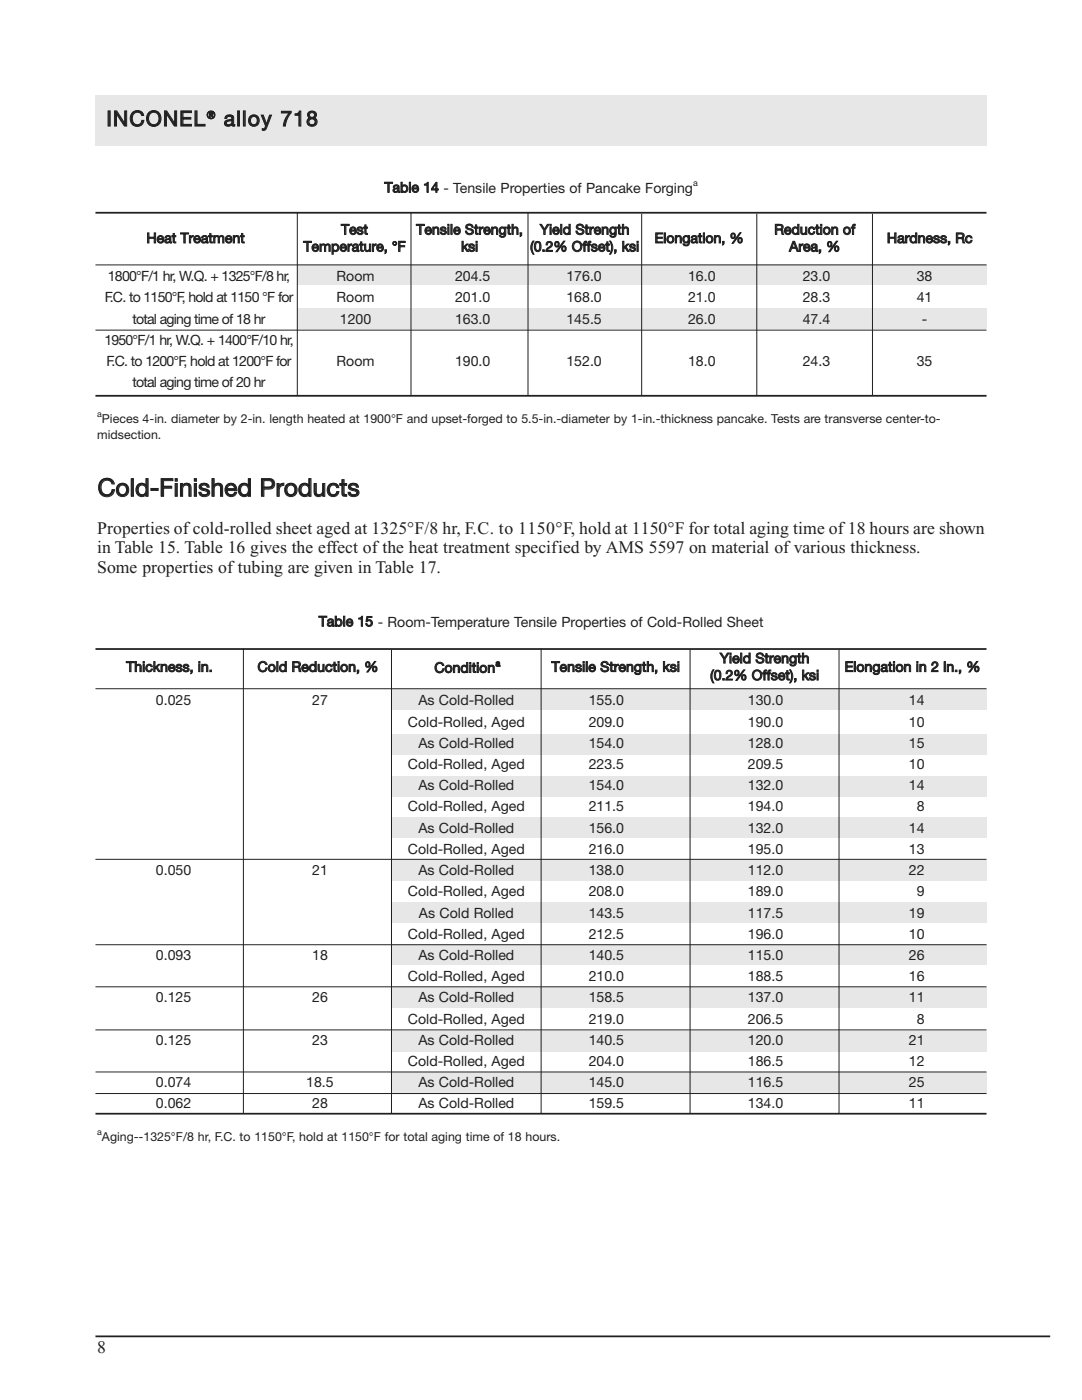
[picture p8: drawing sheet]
<svg xmlns="http://www.w3.org/2000/svg" width="216mm" height="279mm" viewBox="0 0 216 279" stroke-linecap="round" stroke-linejoin="round" font-family="sans-serif">
<defs><g id="words">
<text font-size="4.9" fill="#231f20" x="19.5" y="99.1">Cold-Finished Products</text>
<g font-size="4.2" fill="#231f20">
<text x="21.2" y="25.2">INCONEL</text>
<text x="44.6" y="25.2">alloy 718</text>
</g>
<g font-size="3.5" fill="#231f20">
<text x="19.4" y="106.5">Properties ofcold-rolled sheet aged at 1325°F/8 hr, F.C. to 1150°F, hold at 1150°F for total aging time of 18 hours are shown</text>
<text x="19.4" y="110.4">in Table 15. Table 16 gives the effect of the heat treatment specified by AMS 5597 on material of various thickness.</text>
<text x="19.4" y="114.3">Some properties of tubing are given in Table 17.</text>
<text x="19.4" y="270.1">8</text>
</g>
<g font-size="2.8" fill="#231f20">
<text x="76.7" y="38.4">Table 14 - Tensile Properties of Pancake Forging</text>
<text x="68.1" y="46.8">Test</text>
<text x="83.1" y="46.8">Tensile Strength,</text>
<text x="107.7" y="46.8">Yield Strength</text>
<text x="154.5" y="46.8">Reduction of</text>
<text x="29.2" y="48.5">Heat Treatment</text>
<text x="60.5" y="50.2">Temperature, °F</text>
<text x="92" y="50.2">ksi</text>
<text x="105.8" y="50.2">(0.2% Offset), ksi</text>
<text x="130.6" y="48.5">Elongation, %</text>
<text x="157.5" y="50.2">Area, %</text>
<text x="177" y="48.5">Hardness, Rc</text>
<text x="21.5" y="56.1">1800°F/1 hr, W.Q. + 1325°F/8 hr,</text>
<text x="67.2" y="56.1">Room</text>
<text x="90.8" y="56.1">204.5</text>
<text x="113" y="56.1">176.0</text>
<text x="137.3" y="56.1">16.0</text>
<text x="160.2" y="56.1">23.0</text>
<text x="182.9" y="56.1">38</text>
<text x="20.9" y="60.3">F.C. to 1150°F, hold at 1150 °F for</text>
<text x="26.4" y="64.6">total aging time of 18 hr</text>
<text x="67.2" y="60.3">Room</text>
<text x="67.8" y="64.6">1200</text>
<text x="90.8" y="64.6">163.0</text>
<text x="90.8" y="60.3">201.0</text>
<text x="113" y="64.6">145.5</text>
<text x="113" y="60.3">168.0</text>
<text x="137.3" y="64.6">26.0</text>
<text x="137.3" y="60.3">21.0</text>
<text x="160.2" y="64.6">47.4</text>
<text x="160.2" y="60.3">28.3</text>
<text x="182.9" y="60.3">41</text>
<text x="184" y="64.6">-</text>
<text x="20.8" y="68.8">1950°F/1 hr, W.Q. + 1400°F/10 hr,</text>
<text x="21.2" y="73">F.C. to 1200°F, hold at 1200°F for</text>
<text x="26.4" y="77.3">total aging time of 20 hr</text>
<text x="67.2" y="73">Room</text>
<text x="90.8" y="73">190.0</text>
<text x="113" y="73">152.0</text>
<text x="137.3" y="73">18.0</text>
<text x="160.2" y="73">24.3</text>
<text x="182.9" y="73">35</text>
<text x="63.6" y="125">Table 15 - Room-Temperature Tensile Properties of Cold-Rolled Sheet</text>
<text x="25.2" y="134">Thickness, in.</text>
<text x="51.4" y="134">Cold Reduction, %</text>
<text x="86.7" y="134.2">Condition</text>
<text x="110.1" y="134">Tensile Strength, ksi</text>
<text x="141.7" y="135.7">(0.2% Offset), ksi</text>
<text x="143.6" y="132.3">Yield Strength</text>
<text x="168.5" y="134">Elongation in 2 ln., %</text>
<text x="31.1" y="140.8">0.025</text>
<text x="62.3" y="140.8">27</text>
<text x="83.5" y="140.8">As Cold-Rolled</text>
<text x="117.5" y="140.8">155.0</text>
<text x="149.2" y="140.8">130.0</text>
<text x="181.4" y="140.8">14</text>
<text x="81.4" y="145">Cold-Rolled, Aged</text>
<text x="83.5" y="149.2">As Cold-Rolled</text>
<text x="117.5" y="149.2">154.0</text>
<text x="117.5" y="145">209.0</text>
<text x="149.2" y="149.2">128.0</text>
<text x="149.2" y="145">190.0</text>
<text x="181.4" y="149.2">15</text>
<text x="181.4" y="145">10</text>
<text x="81.4" y="153.5">Cold-Rolled, Aged</text>
<text x="117.5" y="153.5">223.5</text>
<text x="149.2" y="153.5">209.5</text>
<text x="181.4" y="153.5">10</text>
<text x="81.4" y="161.9">Cold-Rolled, Aged</text>
<text x="83.5" y="157.7">As Cold-Rolled</text>
<text x="117.5" y="157.7">154.0</text>
<text x="117.5" y="161.9">211.5</text>
<text x="149.2" y="157.7">132.0</text>
<text x="149.2" y="161.9">194.0</text>
<text x="181.4" y="157.7">14</text>
<text x="182.9" y="161.9">8</text>
<text x="83.5" y="166.2">As Cold-Rolled</text>
<text x="117.5" y="166.2">156.0</text>
<text x="149.2" y="166.2">132.0</text>
<text x="181.4" y="166.2">14</text>
<text x="81.4" y="170.4">Cold-Rolled, Aged</text>
<text x="117.5" y="170.4">216.0</text>
<text x="149.2" y="170.4">195.0</text>
<text x="181.4" y="170.4">13</text>
<text x="31.1" y="174.6">0.050</text>
<text x="62.3" y="174.6">21</text>
<text x="81.4" y="178.9">Cold-Rolled, Aged</text>
<text x="83.5" y="174.6">As Cold-Rolled</text>
<text x="117.5" y="178.9">208.0</text>
<text x="117.5" y="174.6">138.0</text>
<text x="149.2" y="178.9">189.0</text>
<text x="149.2" y="174.6">112.0</text>
<text x="181.4" y="174.6">22</text>
<text x="182.9" y="178.9">9</text>
<text x="83.6" y="183.1">As Cold Rolled</text>
<text x="117.5" y="183.1">143.5</text>
<text x="149.2" y="183.1">117.5</text>
<text x="181.4" y="183.1">19</text>
<text x="31.1" y="191.6">0.093</text>
<text x="62.3" y="191.6">18</text>
<text x="81.4" y="187.3">Cold-Rolled, Aged</text>
<text x="83.5" y="191.6">As Cold-Rolled</text>
<text x="117.5" y="187.3">212.5</text>
<text x="117.5" y="191.6">140.5</text>
<text x="149.2" y="187.3">196.0</text>
<text x="149.2" y="191.6">115.0</text>
<text x="181.4" y="187.3">10</text>
<text x="181.4" y="191.6">26</text>
<text x="81.4" y="195.8">Cold-Rolled, Aged</text>
<text x="117.5" y="195.8">210.0</text>
<text x="149.2" y="195.8">188.5</text>
<text x="181.4" y="195.8">16</text>
<text x="31.1" y="200">0.125</text>
<text x="62.3" y="200">26</text>
<text x="83.5" y="200">As Cold-Rolled</text>
<text x="117.5" y="200">158.5</text>
<text x="149.2" y="200">137.0</text>
<text x="181.4" y="200">11</text>
<text x="31.1" y="208.5">0.125</text>
<text x="62.3" y="208.5">23</text>
<text x="81.4" y="204.3">Cold-Rolled, Aged</text>
<text x="83.5" y="208.5">As Cold-Rolled</text>
<text x="117.5" y="204.3">219.0</text>
<text x="117.5" y="208.5">140.5</text>
<text x="149.2" y="204.3">206.5</text>
<text x="149.2" y="208.5">120.0</text>
<text x="181.4" y="208.5">21</text>
<text x="182.9" y="204.3">8</text>
<text x="81.4" y="212.7">Cold-Rolled, Aged</text>
<text x="117.5" y="212.7">204.0</text>
<text x="149.2" y="212.7">186.5</text>
<text x="181.4" y="212.7">12</text>
<text x="31.1" y="217">0.074</text>
<text x="31.1" y="221.2">0.062</text>
<text x="61.1" y="217">18.5</text>
<text x="62.3" y="221.2">28</text>
<text x="83.5" y="217">As Cold-Rolled</text>
<text x="83.5" y="221.2">As Cold-Rolled</text>
<text x="117.5" y="217">145.0</text>
<text x="117.5" y="221.2">159.5</text>
<text x="149.2" y="217">116.5</text>
<text x="149.2" y="221.2">134.0</text>
<text x="181.4" y="217">25</text>
<text x="181.4" y="221.2">11</text>
</g>
<g font-size="2.5" fill="#231f20">
<text x="19.4" y="87.7">midsection.</text>
<text x="20.3" y="84.5">Pieces 4-in. diameter by 2-in. length heated at 1900°F and upset-forged to 5.5-in.-diameter by 1-in.-thickness pancake. Tests are transverse center-to-</text>
<text x="20.3" y="227.7">Aging--1325°F/8 hr, F.C. to 1150°F, hold at 1150°F for total aging time of 18 hours.</text>
</g>
<text font-size="2.1" fill="#231f20" x="41.3" y="23.7">®</text>
<g font-size="1.8" fill="#231f20">
<text x="138.3" y="37.2">a</text>
<text x="19.4" y="83.2">a</text>
<text x="98.9" y="133">a</text>
<text x="19.4" y="226.4">a</text>
</g>
</g></defs>
<g fill="#e6e7e8">
<path d="M78.2 154.9h118.6v4.1h-118.6z"/>
<path d="M78.2 214h118.6v4.2h-118.6z"/>
<path d="M78.2 205.7h118.6v4.2h-118.6z"/>
<path d="M78.2 197.1h118.6v4.2h-118.6z"/>
<path d="M78.2 188.5h118.6v4.2h-118.6z"/>
<path d="M78.2 180.1h118.6v4.1h-118.6z"/>
<path d="M78.2 171.6h118.6v4.2h-118.6z"/>
<path d="M78.2 163.2h118.6v4.1h-118.6z"/>
<path d="M78.2 146.5h118.6v4.1h-118.6z"/>
<path d="M78.2 137.6h118.6v4.1h-118.6z"/>
<path d="M59.3 61.6h137.5v4.1h-137.5z"/>
<path d="M59.3 52.8h137.5v4.1h-137.5z"/>
</g>
<path d="M19 266.7h190.5" fill="none" stroke="#231f20" stroke-width=".35"/>
<path d="M19 19h177.8v10.2h-177.8z" fill="#e6e7e8"/>
<g fill="#fff">
<path d="M19.1 95.2h85.7v5.5h-85.7z"/>
<path d="M19.1 103.7h177.7v12.7h-177.7z"/>
<path d="M19 122.7h177.8v3.5h-177.8z"/>
</g>
<path d="M19 129.5h177.8M19 222.3h177.8" fill="none" stroke="#231f20" stroke-width=".35"/>
<path d="M19 137.5h177.8M48.6 129.4v92.8M78.1 129.6v92.6M108 129.4v92.9M137.7 129.6v92.6M167.4 129.6v92.5M19 171.5h177.8M19 188.5h177.8M19 196.9h177.8M19 205.5h177.8M19 213.9h177.8M19 218.2h177.8" fill="none" stroke="#231f20" stroke-width=".2"/>
<g fill="#fff">
<path d="M19 224.8h113.1v4.1h-113.1z"/>
<path d="M19 35.6h177.8v4h-177.8z"/>
</g>
<path d="M19 42.5h177.8M19 79h177.9" fill="none" stroke="#231f20" stroke-width=".35"/>
<path d="M19 52.9h177.8M59.3 42.5v36.4M82 42.5v36.5M105.4 42.5v36.4M128 42.7v36.2M151 42.7v36.2M174.1 42.7v36.2M19 65.9h177.9" fill="none" stroke="#231f20" stroke-width=".2"/>
<path d="M19 81.6h177.8v7.1h-177.8z" fill="#fff"/>
<use href="#words"/>
</svg>
